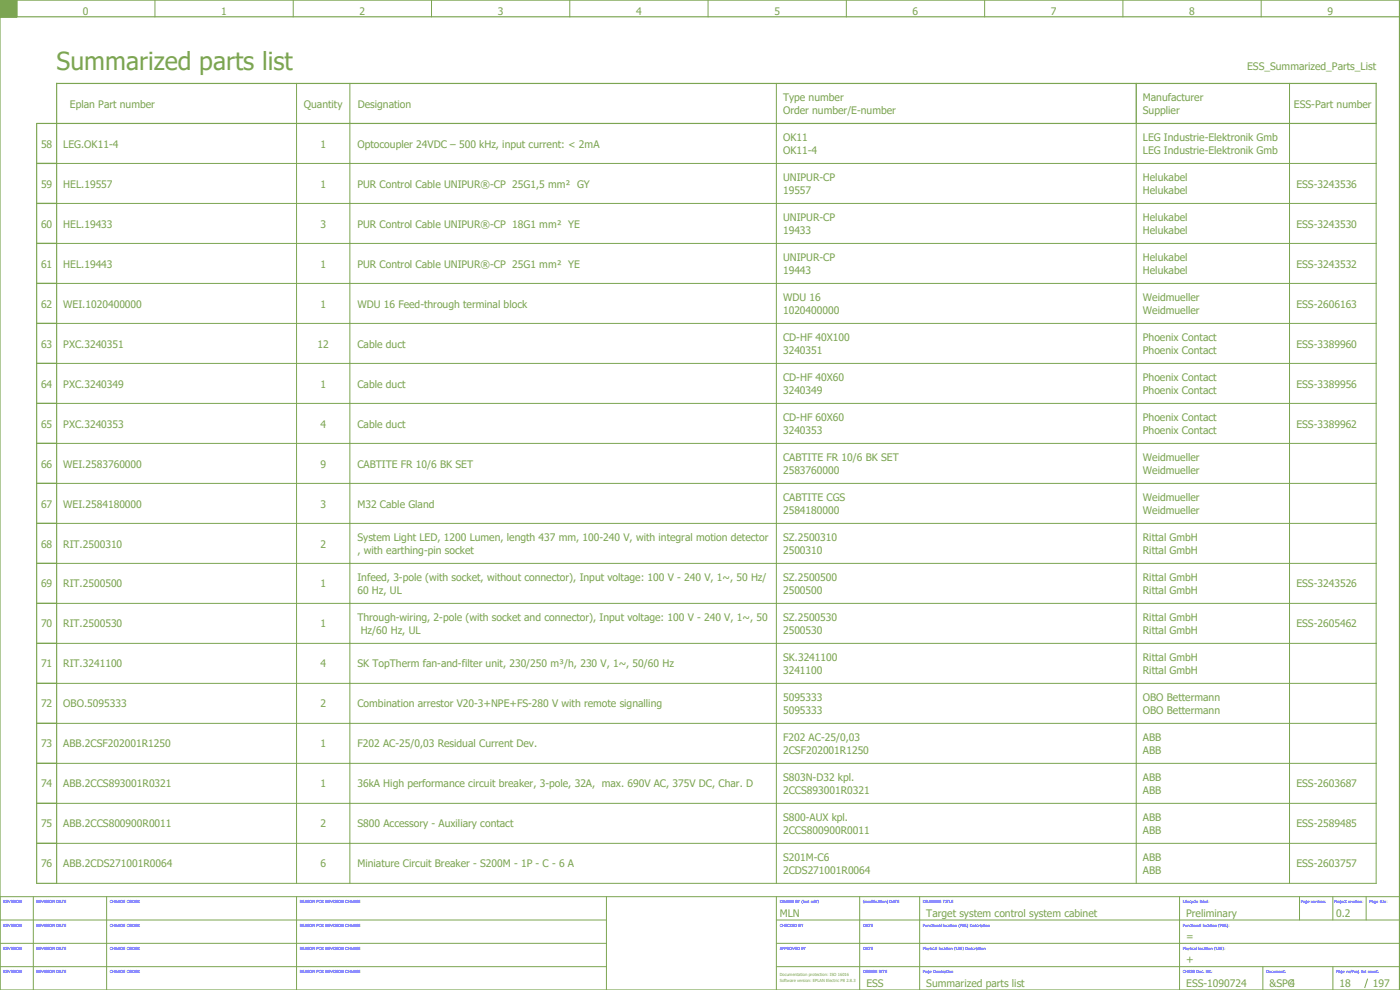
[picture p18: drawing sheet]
<svg xmlns="http://www.w3.org/2000/svg" width="420mm" height="297mm" viewBox="0 0 420 297" stroke-linecap="round" stroke-linejoin="round" font-family="sans-serif">
<defs><g id="words">
<text font-size="7.5" fill="#7ca552" x="17" y="21">Summarized parts list</text>
<g font-size="3.1" fill="#7ca552">
<text x="24.9" y="4.4">0</text>
<text x="66.4" y="4.4">1</text>
<text x="107.9" y="4.4">2</text>
<text x="149.4" y="4.4">3</text>
<text x="190.9" y="4.4">4</text>
<text x="232.4" y="4.4">5</text>
<text x="273.9" y="4.4">6</text>
<text x="315.4" y="4.4">7</text>
<text x="356.9" y="4.4">8</text>
<text x="398.4" y="4.4">9</text>
<text x="374.3" y="21">ESS_Summarized_Parts_List</text>
<text x="21" y="32.3">Eplan Part number</text>
<text x="91.2" y="32.3">Quantity</text>
<text x="107.4" y="32.4">Designation</text>
<text x="235" y="30.3">Type number</text>
<text x="235" y="34.3">Order number/E-number</text>
<text x="343" y="30.3">Manufacturer</text>
<text x="343" y="34.3">Supplier</text>
<text x="388.3" y="32.3">ESS-Part number</text>
<text x="12.3" y="44.3">58</text>
<text x="19" y="44.3">LEG.OK11-4</text>
<text x="96.2" y="44.3">1</text>
<text x="107.3" y="44.3">Optocoupler 24VDC – 500 kHz, input current: &lt; 2mA</text>
<text x="235" y="42.3">OK11</text>
<text x="235" y="46.3">OK11-4</text>
<text x="343" y="46.3">LEG Industrie-Elektronik Gmb</text>
<text x="343" y="42.3">LEG Industrie-Elektronik Gmb</text>
<text x="12.3" y="56.3">59</text>
<text x="19" y="56.3">HEL.19557</text>
<text x="96.2" y="56.3">1</text>
<text x="107.3" y="56.3">PUR Control Cable UNIPUR®-CP 25G1,5 mm² GY</text>
<text x="235" y="54.3">UNIPUR-CP</text>
<text x="235" y="58.3">19557</text>
<text x="343" y="58.3">Helukabel</text>
<text x="343" y="54.3">Helukabel</text>
<text x="389.1" y="56.3">ESS-3243536</text>
<text x="12.3" y="68.3">60</text>
<text x="19" y="68.3">HEL.19433</text>
<text x="96.2" y="68.3">3</text>
<text x="107.3" y="68.3">PUR Control Cable UNIPUR®-CP 18G1 mm² YE</text>
<text x="235" y="66.3">UNIPUR-CP</text>
<text x="235" y="70.3">19433</text>
<text x="343" y="70.3">Helukabel</text>
<text x="343" y="66.3">Helukabel</text>
<text x="389.1" y="68.3">ESS-3243530</text>
<text x="12.3" y="80.3">61</text>
<text x="19" y="80.3">HEL.19443</text>
<text x="96.2" y="80.3">1</text>
<text x="107.3" y="80.3">PUR Control Cable UNIPUR®-CP 25G1 mm² YE</text>
<text x="235" y="78.3">UNIPUR-CP</text>
<text x="235" y="82.3">19443</text>
<text x="343" y="82.3">Helukabel</text>
<text x="343" y="78.3">Helukabel</text>
<text x="389.1" y="80.3">ESS-3243532</text>
<text x="12.3" y="92.3">62</text>
<text x="19" y="92.3">WEI.1020400000</text>
<text x="96.2" y="92.3">1</text>
<text x="107.3" y="92.3">WDU 16 Feed-through terminal block</text>
<text x="235" y="90.3">WDU 16</text>
<text x="235" y="94.3">1020400000</text>
<text x="343" y="94.3">Weidmueller</text>
<text x="343" y="90.3">Weidmueller</text>
<text x="389.1" y="92.3">ESS-2606163</text>
<text x="12.3" y="104.3">63</text>
<text x="19" y="104.3">PXC.3240351</text>
<text x="95.3" y="104.3">12</text>
<text x="107.3" y="104.3">Cable duct</text>
<text x="235" y="102.3">CD-HF 40X100</text>
<text x="235" y="106.3">3240351</text>
<text x="343" y="106.3">Phoenix Contact</text>
<text x="343" y="102.3">Phoenix Contact</text>
<text x="389.1" y="104.3">ESS-3389960</text>
<text x="12.3" y="116.3">64</text>
<text x="19" y="116.3">PXC.3240349</text>
<text x="96.2" y="116.3">1</text>
<text x="107.3" y="116.3">Cable duct</text>
<text x="235" y="114.3">CD-HF 40X60</text>
<text x="235" y="118.3">3240349</text>
<text x="343" y="118.3">Phoenix Contact</text>
<text x="343" y="114.3">Phoenix Contact</text>
<text x="389.1" y="116.3">ESS-3389956</text>
<text x="12.3" y="128.3">65</text>
<text x="19" y="128.3">PXC.3240353</text>
<text x="96.2" y="128.3">4</text>
<text x="107.3" y="128.3">Cable duct</text>
<text x="235" y="126.3">CD-HF 60X60</text>
<text x="235" y="130.3">3240353</text>
<text x="343" y="130.3">Phoenix Contact</text>
<text x="343" y="126.3">Phoenix Contact</text>
<text x="389.1" y="128.3">ESS-3389962</text>
<text x="12.3" y="140.3">66</text>
<text x="19" y="140.3">WEI.2583760000</text>
<text x="96.2" y="140.3">9</text>
<text x="107.3" y="140.3">CABTITE FR 10/6 BK SET</text>
<text x="235" y="138.3">CABTITE FR 10/6 BK SET</text>
<text x="235" y="142.3">2583760000</text>
<text x="343" y="142.3">Weidmueller</text>
<text x="343" y="138.3">Weidmueller</text>
<text x="12.3" y="152.3">67</text>
<text x="19" y="152.3">WEI.2584180000</text>
<text x="96.2" y="152.3">3</text>
<text x="107.3" y="152.3">M32 Cable Gland</text>
<text x="235" y="150.3">CABTITE CGS</text>
<text x="235" y="154.3">2584180000</text>
<text x="343" y="154.3">Weidmueller</text>
<text x="343" y="150.3">Weidmueller</text>
<text x="12.3" y="164.3">68</text>
<text x="19" y="164.3">RIT.2500310</text>
<text x="96.2" y="164.3">2</text>
<text x="107.3" y="162.4">System Light LED, 1200 Lumen, length 437 mm, 100-240 V, with integral motion detector</text>
<text x="107.3" y="166.1">, with earthing-pin socket</text>
<text x="235" y="162.3">SZ.2500310</text>
<text x="235" y="166.3">2500310</text>
<text x="343" y="166.3">Rittal GmbH</text>
<text x="343" y="162.3">Rittal GmbH</text>
<text x="12.3" y="176.3">69</text>
<text x="19" y="176.3">RIT.2500500</text>
<text x="96.2" y="176.3">1</text>
<text x="107.3" y="174.4">Infeed, 3-pole (with socket, without connector), Input voltage: 100 V - 240 V, 1~, 50 Hz/</text>
<text x="107.3" y="178.1">60 Hz, UL</text>
<text x="235" y="174.3">SZ.2500500</text>
<text x="235" y="178.3">2500500</text>
<text x="343" y="178.3">Rittal GmbH</text>
<text x="343" y="174.3">Rittal GmbH</text>
<text x="389.1" y="176.3">ESS-3243526</text>
<text x="12.3" y="188.3">70</text>
<text x="19" y="188.3">RIT.2500530</text>
<text x="96.2" y="188.3">1</text>
<text x="107.3" y="186.4">Through-wiring, 2-pole (with socket and connector), Input voltage: 100 V - 240 V, 1~, 50</text>
<text x="108.2" y="190.1">Hz/60 Hz, UL</text>
<text x="235" y="186.3">SZ.2500530</text>
<text x="235" y="190.3">2500530</text>
<text x="343" y="190.3">Rittal GmbH</text>
<text x="343" y="186.3">Rittal GmbH</text>
<text x="389.1" y="188.3">ESS-2605462</text>
<text x="12.3" y="200.3">71</text>
<text x="19" y="200.3">RIT.3241100</text>
<text x="96.2" y="200.3">4</text>
<text x="107.3" y="200.3">SK TopTherm fan-and-filter unit, 230/250 m³/h, 230 V, 1~, 50/60 Hz</text>
<text x="235" y="198.3">SK.3241100</text>
<text x="235" y="202.3">3241100</text>
<text x="343" y="202.3">Rittal GmbH</text>
<text x="343" y="198.3">Rittal GmbH</text>
<text x="12.3" y="212.3">72</text>
<text x="19" y="212.3">OBO.5095333</text>
<text x="96.2" y="212.3">2</text>
<text x="107.3" y="212.3">Combination arrestor V20-3+NPE+FS-280 V with remote signalling</text>
<text x="235" y="210.3">5095333</text>
<text x="235" y="214.3">5095333</text>
<text x="343" y="214.3">OBO Bettermann</text>
<text x="343" y="210.3">OBO Bettermann</text>
<text x="12.3" y="224.3">73</text>
<text x="19" y="224.3">ABB.2CSF202001R1250</text>
<text x="96.2" y="224.3">1</text>
<text x="107.3" y="224.3">F202 AC-25/0,03 Residual Current Dev.</text>
<text x="235" y="222.3">F202 AC-25/0,03</text>
<text x="235" y="226.3">2CSF202001R1250</text>
<text x="343" y="226.3">ABB</text>
<text x="343" y="222.3">ABB</text>
<text x="12.3" y="236.3">74</text>
<text x="19" y="236.3">ABB.2CCS893001R0321</text>
<text x="96.2" y="236.3">1</text>
<text x="107.3" y="236.3">36kA High performance circuit breaker, 3-pole, 32A, max. 690V AC, 375V DC, Char. D</text>
<text x="235" y="234.3">S803N-D32 kpl.</text>
<text x="235" y="238.3">2CCS893001R0321</text>
<text x="343" y="238.3">ABB</text>
<text x="343" y="234.3">ABB</text>
<text x="389.1" y="236.3">ESS-2603687</text>
<text x="12.3" y="248.3">75</text>
<text x="19" y="248.3">ABB.2CCS800900R0011</text>
<text x="96.2" y="248.3">2</text>
<text x="107.3" y="248.3">S800 Accessory - Auxiliary contact</text>
<text x="235" y="246.3">S800-AUX kpl.</text>
<text x="235" y="250.3">2CCS800900R0011</text>
<text x="343" y="250.3">ABB</text>
<text x="343" y="246.3">ABB</text>
<text x="389.1" y="248.3">ESS-2589485</text>
<text x="12.3" y="260.3">76</text>
<text x="19" y="260.3">ABB.2CDS271001R0064</text>
<text x="96.2" y="260.3">6</text>
<text x="107.3" y="260.3">Miniature Circuit Breaker - S200M - 1P - C - 6 A</text>
<text x="235" y="258.3">S201M-C6</text>
<text x="235" y="262.3">2CDS271001R0064</text>
<text x="343" y="262.3">ABB</text>
<text x="343" y="258.3">ABB</text>
<text x="389.1" y="260.3">ESS-2603757</text>
<text x="234" y="275">MLN</text>
<text x="278" y="275">Target system control system cabinet</text>
<text x="356" y="275">Preliminary</text>
<text x="401" y="275">0.2</text>
<text x="356" y="282">=</text>
<text x="356" y="289">+</text>
<text x="260" y="296">ESS</text>
<text x="278" y="296">Summarized parts list</text>
<text x="356" y="296">ESS-1090724</text>
<text x="381" y="296">&amp;SPC</text>
<text x="387" y="296">4</text>
<text x="402" y="296">18</text>
<text x="412" y="296">197</text>
</g>
<g font-size="1.2" fill="#00f">
<text x="1" y="271">REVISION</text>
<text x="11" y="271">REVISION DATE</text>
<text x="33" y="271">CHANGE ORDER</text>
<text x="90" y="271">REASON FOR REVISION CHANGE</text>
<text x="234" y="271">DRAWN BY (last edit)</text>
<text x="259" y="271">(modification) DATE</text>
<text x="277" y="271">DRAWING TITLE</text>
<text x="355" y="271">Lifecycle label:</text>
<text x="390.4" y="271">Page revision:</text>
<text x="400.4" y="271">Project revision:</text>
<text x="411" y="271">Page size:</text>
<text x="1" y="278">REVISION</text>
<text x="11" y="278">REVISION DATE</text>
<text x="33" y="278">CHANGE ORDER</text>
<text x="90" y="278">REASON FOR REVISION CHANGE</text>
<text x="234" y="278">CHECKED BY</text>
<text x="259" y="278">DATE</text>
<text x="277" y="278">Functional location (FBS) Description</text>
<text x="355" y="278">Functional location (FBS):</text>
<text x="1" y="285">REVISION</text>
<text x="11" y="285">REVISION DATE</text>
<text x="33" y="285">CHANGE ORDER</text>
<text x="90" y="285">REASON FOR REVISION CHANGE</text>
<text x="234" y="285">APPROVED BY</text>
<text x="259" y="285">DATE</text>
<text x="277" y="285">Physical location (LBS) Description</text>
<text x="355" y="285">Physical location (LBS):</text>
<text x="1" y="292">REVISION</text>
<text x="11" y="292">REVISION DATE</text>
<text x="33" y="292">CHANGE ORDER</text>
<text x="90" y="292">REASON FOR REVISION CHANGE</text>
<text x="259" y="292">DESIGN SITE</text>
<text x="277" y="292">Page Description</text>
<text x="355" y="292">CHESS Doc. NR:</text>
<text x="380" y="292">Document:</text>
<text x="401" y="292">Page nr/Proj. tot count:</text>
</g>
<g font-size="1.2" fill="#7ca552">
<text x="234" y="292.8">Documentation protection: ISO 16016</text>
<text x="234" y="294.8">Software version: EPLAN Electric P8 2.8.3</text>
</g>
</g></defs>
<g fill="none" stroke="#7ca552" stroke-width=".35">
<path d="M0 5h420M0 0h420v297h-420zM5 0v5M17 25h396v12h-402v228h6zM11 49h6M11 61h6M11 73h6M11 85h6M11 97h6M11 109h6M11 121h6M11 133h6"/>
<path d="M11 145h6M11 157h6M11 169h6M11 181h6M11 193h6M11 205h6M11 217h6M11 229h6M11 241h6M11 253h6"/>
</g>
<g fill="none" stroke="#7ca552" stroke-width=".3">
<path d="M0 5h5M46.5 0v5M88 0v5M129.5 0v5M171 0v5M212.5 0v5M254 0v5M295.5 0v5M337 0v5M378.5 0v5M89 25v240M105 25v240"/>
<path d="M233 25v240M341 25v240M387 25v240M413 37v228h-396M17 49h396M17 61h396M17 73h396M17 85h396M17 97h396M17 109h396M17 121h396M17 133h396"/>
<path d="M17 145h396M17 157h396M17 169h396M17 181h396M17 193h396M17 205h396M17 217h396M17 229h396M17 241h396M17 253h396M0 276h182M10 269v28"/>
<path d="M32 269v28M89 269v28M182 269v28M233 276h187M233 269v28M258 269v28M276 269v28M354 269v28M390 269v7M400 269v7M410 269v7M420 269h-420v28"/>
<path d="M0 283h182M0 290h182M233 283h187M233 290h187M379 290v7M400 290v7M410.4 293.6l-.8 2.8"/>
</g>
<path d="M0 0h5v5h-5z" fill="#7ca552" stroke="#7ca552" stroke-width=".3"/>
<use href="#words"/>
</svg>
